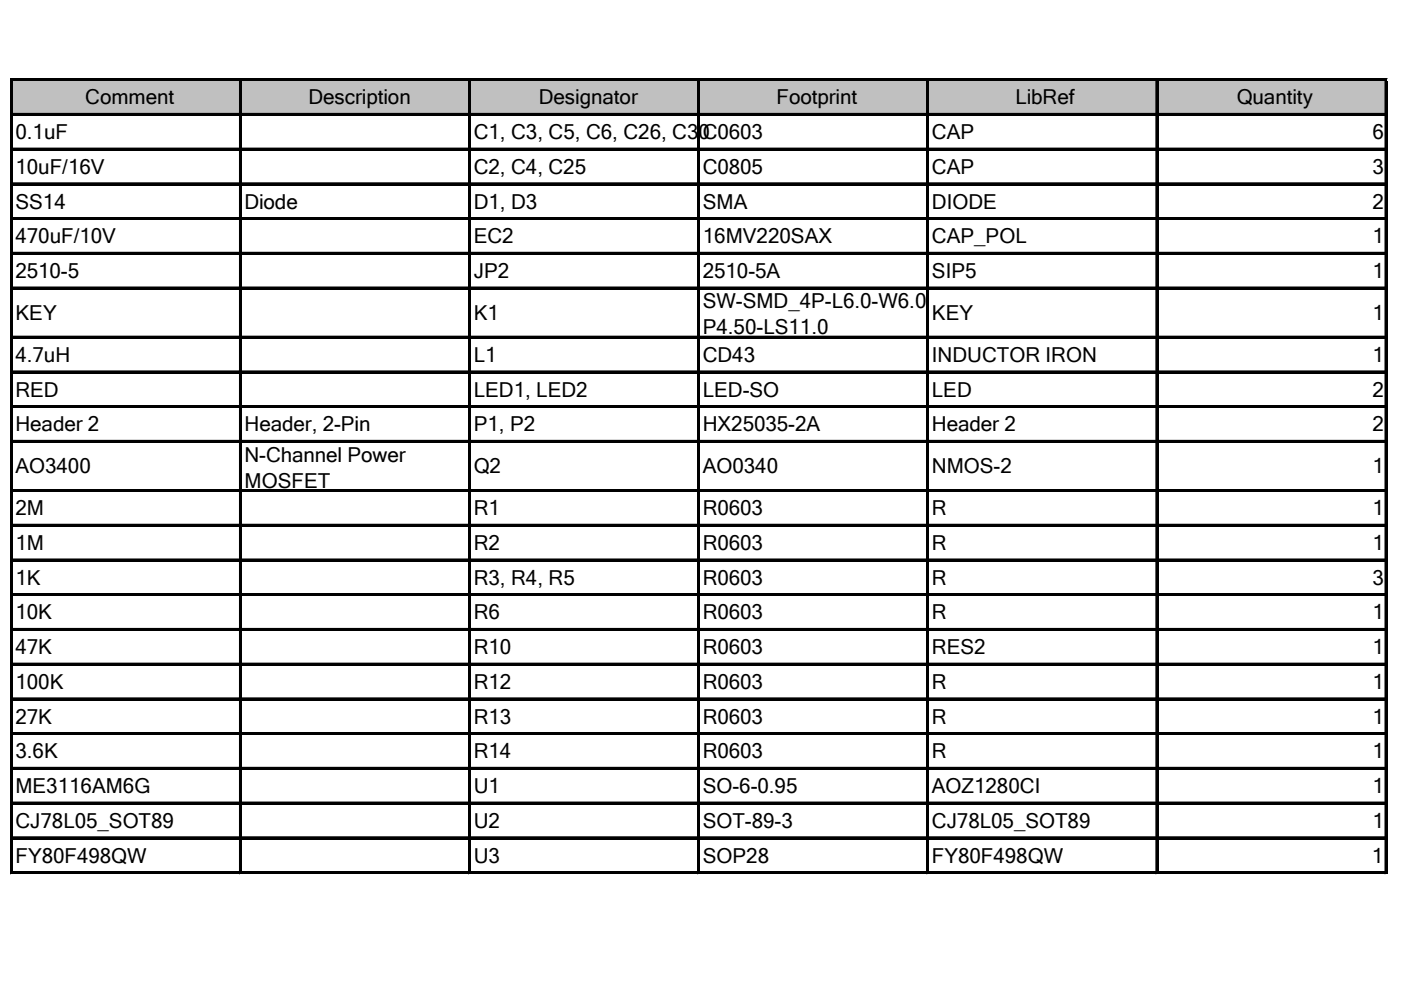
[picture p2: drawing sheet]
<svg xmlns="http://www.w3.org/2000/svg" width="297mm" height="210mm" viewBox="0 0 297 210" stroke-linecap="round" stroke-linejoin="round" font-family="sans-serif">
<defs><g id="words">
<g font-size="4.4">
<text x="18.1" y="22.1">Comment</text>
<text x="65.4" y="22.1">Description</text>
<text x="114.3" y="22.1">Designator</text>
<text x="164.6" y="22.1">Footprint</text>
<text x="215.3" y="22.1">LibRef</text>
<text x="262.2" y="22.1">Quantity</text>
<text x="3.3" y="29.5">0.1uF</text>
<text x="100.4" y="29.5">C1, C3, C5, C6, C26, C30C0603</text>
<text x="197.6" y="29.5">CAP</text>
<text x="291" y="29.5">6</text>
<text x="3.3" y="36.9">10uF/16V</text>
<text x="100.4" y="36.9">C2, C4, C25</text>
<text x="149" y="36.9">C0805</text>
<text x="197.6" y="36.9">CAP</text>
<text x="291" y="36.9">3</text>
<text x="3.3" y="44.2">SS14</text>
<text x="51.9" y="44.2">Diode</text>
<text x="100.4" y="44.2">D1, D3</text>
<text x="149" y="44.2">SMA</text>
<text x="197.6" y="44.2">DIODE</text>
<text x="291" y="44.2">2</text>
<text x="3.3" y="51.6">470uF/10V</text>
<text x="100.4" y="51.6">EC2</text>
<text x="149" y="51.6">16MV220SAX</text>
<text x="197.6" y="51.6">CAP_POL</text>
<text x="291" y="51.6">1</text>
<text x="3.3" y="58.9">2510-5</text>
<text x="100.4" y="58.9">JP2</text>
<text x="149" y="58.9">2510-5A</text>
<text x="197.6" y="58.9">SIP5</text>
<text x="291" y="58.9">1</text>
<text x="149" y="65.4">SW-SMD_4P-L6.0-W6.0-</text>
<text x="3.3" y="67.9">KEY</text>
<text x="100.4" y="67.9">K1</text>
<text x="149" y="70.9">P4.50-LS11.0</text>
<text x="197.6" y="67.9">KEY</text>
<text x="291" y="67.9">1</text>
<text x="3.3" y="76.7">4.7uH</text>
<text x="100.4" y="76.7">L1</text>
<text x="149" y="76.7">CD43</text>
<text x="197.6" y="76.7">INDUCTOR IRON</text>
<text x="291" y="76.7">1</text>
<text x="3.3" y="84.1">RED</text>
<text x="100.4" y="84.1">LED1, LED2</text>
<text x="149" y="84.1">LED-SO</text>
<text x="197.6" y="84.1">LED</text>
<text x="291" y="84.1">2</text>
<text x="3.3" y="91.5">Header 2</text>
<text x="51.9" y="91.5">Header, 2-Pin</text>
<text x="100.4" y="91.5">P1, P2</text>
<text x="149" y="91.5">HX25035-2A</text>
<text x="197.6" y="91.5">Header 2</text>
<text x="291" y="91.5">2</text>
<text x="3.3" y="100.4">AO3400</text>
<text x="51.9" y="97.9">N-Channel Power</text>
<text x="100.4" y="100.4">Q2</text>
<text x="149" y="100.4">AO0340</text>
<text x="197.6" y="100.4">NMOS-2</text>
<text x="291" y="100.4">1</text>
<text x="51.9" y="103.4">MOSFET</text>
<text x="3.3" y="109.2">2M</text>
<text x="100.4" y="109.2">R1</text>
<text x="149" y="109.2">R0603</text>
<text x="197.6" y="109.2">R</text>
<text x="291" y="109.2">1</text>
<text x="3.3" y="116.6">1M</text>
<text x="100.4" y="116.6">R2</text>
<text x="149" y="116.6">R0603</text>
<text x="197.6" y="116.6">R</text>
<text x="291" y="116.6">1</text>
<text x="3.3" y="124">1K</text>
<text x="100.4" y="124">R3, R4, R5</text>
<text x="149" y="124">R0603</text>
<text x="197.6" y="124">R</text>
<text x="291" y="124">3</text>
<text x="3.3" y="131.3">10K</text>
<text x="100.4" y="131.3">R6</text>
<text x="149" y="131.3">R0603</text>
<text x="197.6" y="131.3">R</text>
<text x="291" y="131.3">1</text>
<text x="3.3" y="138.7">47K</text>
<text x="100.4" y="138.7">R10</text>
<text x="149" y="138.7">R0603</text>
<text x="197.6" y="138.7">RES2</text>
<text x="291" y="138.7">1</text>
<text x="3.3" y="146.1">100K</text>
<text x="100.4" y="146.1">R12</text>
<text x="149" y="146.1">R0603</text>
<text x="197.6" y="146.1">R</text>
<text x="291" y="146.1">1</text>
<text x="3.3" y="153.4">27K</text>
<text x="100.4" y="153.4">R13</text>
<text x="149" y="153.4">R0603</text>
<text x="197.6" y="153.4">R</text>
<text x="291" y="153.4">1</text>
<text x="3.3" y="160.8">3.6K</text>
<text x="100.4" y="160.8">R14</text>
<text x="149" y="160.8">R0603</text>
<text x="197.6" y="160.8">R</text>
<text x="291" y="160.8">1</text>
<text x="3.3" y="168.1">ME3116AM6G</text>
<text x="100.4" y="168.1">U1</text>
<text x="149" y="168.1">SO-6-0.95</text>
<text x="197.6" y="168.1">AOZ1280CI</text>
<text x="291" y="168.1">1</text>
<text x="3.3" y="175.5">CJ78L05_SOT89</text>
<text x="100.4" y="175.5">U2</text>
<text x="149" y="175.5">SOT-89-3</text>
<text x="197.6" y="175.5">CJ78L05_SOT89</text>
<text x="291" y="175.5">1</text>
<text x="3.3" y="182.9">FY80F498QW</text>
<text x="100.4" y="182.9">U3</text>
<text x="149" y="182.9">SOP28</text>
<text x="197.6" y="182.9">FY80F498QW</text>
<text x="290.8" y="182.9">1</text>
</g>
</g></defs>
<path d="M2.6 17.1h291.3v7.3h-291.3z" fill="#c0c0c0"/>
<g fill="none" stroke="#000" stroke-width=".21">
<path d="M2.2 16.7v168.6M2.7 16.7h291.4M50.8 17.2v168.1M99.3 17.2v168.1M147.9 17.2v168.1M196.5 17.2v168.1M245.1 17.2v168.1M293.6 17.2v168.1M2.7 24h291.4M2.7 31.4h291.4M2.7 38.8h291.4M2.7 46.1h291.4"/>
<path d="M2.7 53.5h291.4M2.7 60.9h291.4M2.7 71.3h291.4M2.7 78.6h291.4M2.7 86h291.4M2.7 93.4h291.4M2.7 103.8h291.4M2.7 111.2h291.4M2.7 118.5h291.4M2.7 125.9h291.4M2.7 133.2h291.4M2.7 140.6h291.4"/>
<path d="M2.7 148h291.4M2.7 155.3h291.4M2.7 162.7h291.4M2.7 170.1h291.4M2.7 177.4h291.4M2.7 184.8h291.4"/>
</g>
<g fill="#000">
<path d="M2.2 16.7h.5v168.6h-.5zM2.7 16.7h291.4v.5h-291.4zM50.8 17.2h.5v168.1h-.5zM99.3 17.2h.5v168.1h-.5zM147.9 17.2h.5v168.1h-.5zM196.5 17.2h.5v168.1h-.5zM245.1 17.2h.5v168.1h-.5zM293.6 17.2h.5v168.1h-.5zM2.7 24h291.4v.6h-291.4zM2.7 31.4h291.4v.5h-291.4zM2.7 38.8h291.4v.5h-291.4zM2.7 46.1h291.4v.5h-291.4z"/>
<path d="M2.7 53.5h291.4v.5h-291.4zM2.7 60.9h291.4v.5h-291.4zM2.7 71.3h291.4v.5h-291.4zM2.7 78.6h291.4v.6h-291.4zM2.7 86h291.4v.5h-291.4zM2.7 93.4h291.4v.5h-291.4zM2.7 103.8h291.4v.5h-291.4zM2.7 111.2h291.4v.5h-291.4zM2.7 118.5h291.4v.5h-291.4zM2.7 125.9h291.4v.5h-291.4zM2.7 133.2h291.4v.6h-291.4zM2.7 140.6h291.4v.5h-291.4z"/>
<path d="M2.7 148h291.4v.5h-291.4zM2.7 155.3h291.4v.5h-291.4zM2.7 162.7h291.4v.5h-291.4zM2.7 170.1h291.4v.5h-291.4zM2.7 177.4h291.4v.5h-291.4zM2.7 184.8h291.4v.5h-291.4z"/>
</g>
<use href="#words"/>
</svg>
